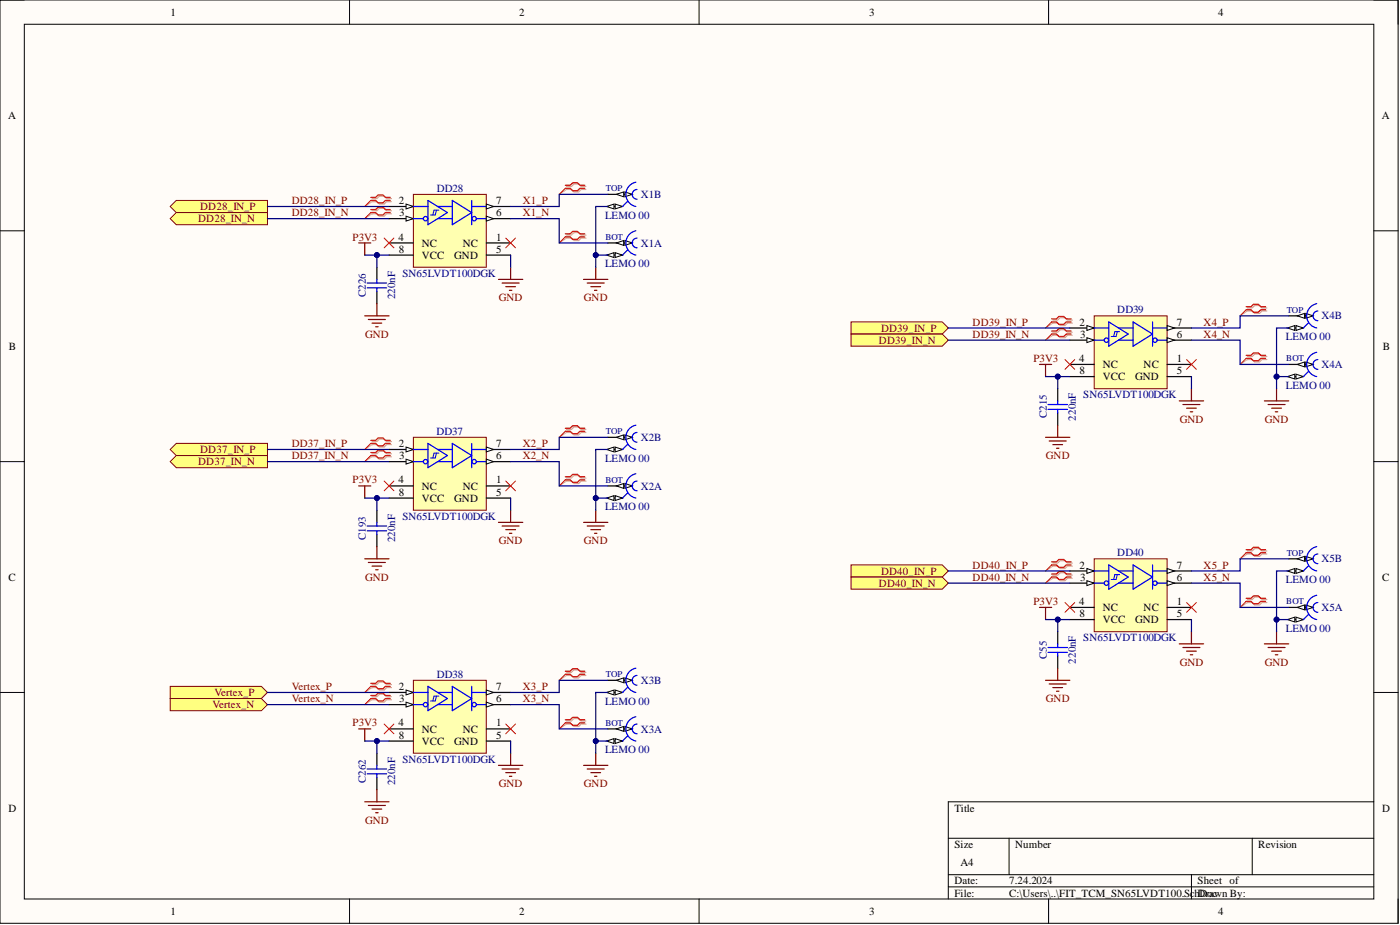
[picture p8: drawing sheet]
<svg xmlns="http://www.w3.org/2000/svg" width="292mm" height="193mm" viewBox="0 0 292 193" stroke-linecap="round" stroke-linejoin="round" font-family="sans-serif">
<defs><g id="words">
<g font-size="2.3">
<text x="35.6" y="3.3">1</text>
<text x="108.3" y="3.3">2</text>
<text x="181.4" y="3.3">3</text>
<text x="254.2" y="3.3">4</text>
<text x="1.7" y="24.8">A</text>
<text x="288.3" y="24.8">A</text>
<text x="83.2" y="42.6">2</text>
<text x="83.3" y="45.1">3</text>
<text x="103.5" y="45.1">6</text>
<text x="103.5" y="42.6">7</text>
<text x="83.1" y="50.2">4</text>
<text x="83.2" y="52.7">8</text>
<text x="88" y="51.4">NC</text>
<text x="88" y="54">VCC</text>
<text x="94.8" y="54">GND</text>
<text x="96.6" y="51.4">NC</text>
<text x="103.5" y="50.2">1</text>
<text x="103.5" y="52.7">5</text>
<text x="225.3" y="67.9">2</text>
<text x="225.3" y="70.5">3</text>
<text x="245.5" y="70.5">6</text>
<text x="245.5" y="67.9">7</text>
<text x="1.9" y="73">B</text>
<text x="225.2" y="75.5">4</text>
<text x="230.1" y="76.8">NC</text>
<text x="238.6" y="76.8">NC</text>
<text x="245.5" y="75.5">1</text>
<text x="288.5" y="73">B</text>
<text x="225.3" y="78.1">8</text>
<text x="230.1" y="79.3">VCC</text>
<text x="236.8" y="79.3">GND</text>
<text x="245.5" y="78.1">5</text>
<text x="83.2" y="93.3">2</text>
<text x="83.3" y="95.8">3</text>
<text x="103.5" y="95.8">6</text>
<text x="103.5" y="93.3">7</text>
<text x="83.1" y="100.9">4</text>
<text x="103.5" y="100.9">1</text>
<text x="83.2" y="103.4">8</text>
<text x="88" y="102.1">NC</text>
<text x="88" y="104.7">VCC</text>
<text x="94.8" y="104.7">GND</text>
<text x="96.6" y="102.1">NC</text>
<text x="103.5" y="103.4">5</text>
<text x="225.3" y="118.6">2</text>
<text x="245.5" y="118.6">7</text>
<text x="1.8" y="121.1">C</text>
<text x="225.3" y="121.1">3</text>
<text x="245.5" y="121.1">6</text>
<text x="288.4" y="121.1">C</text>
<text x="225.2" y="126.2">4</text>
<text x="225.3" y="128.7">8</text>
<text x="230.1" y="127.5">NC</text>
<text x="230.1" y="130">VCC</text>
<text x="236.8" y="130">GND</text>
<text x="238.6" y="127.5">NC</text>
<text x="245.5" y="126.2">1</text>
<text x="245.5" y="128.7">5</text>
<text x="83.2" y="144">2</text>
<text x="103.5" y="144">7</text>
<text x="83.3" y="146.5">3</text>
<text x="103.5" y="146.5">6</text>
<text x="83.1" y="151.6">4</text>
<text x="83.2" y="154.1">8</text>
<text x="88" y="152.8">NC</text>
<text x="88" y="155.4">VCC</text>
<text x="94.8" y="155.4">GND</text>
<text x="96.6" y="152.8">NC</text>
<text x="103.5" y="151.6">1</text>
<text x="103.5" y="154.1">5</text>
<text x="1.8" y="169.3">D</text>
<text x="199.1" y="169.3">Title</text>
<text x="288.4" y="169.3">D</text>
<text x="199.1" y="176.9">Size</text>
<text x="211.8" y="176.9">Number</text>
<text x="262.5" y="176.9">Revision</text>
<text x="199.1" y="184.5">Date:</text>
<text x="200.4" y="180.7">A4</text>
<text x="210.5" y="184.5">7.24.2024</text>
<text x="249.9" y="184.5">Sheet of</text>
<text x="35.6" y="190.8">1</text>
<text x="108.3" y="190.8">2</text>
<text x="181.4" y="190.8">3</text>
<text x="199.1" y="187">File:</text>
<text x="210.5" y="187">C:\Users\..\FIT_TCM_SN65LVDT100.SchDrawn By:</text>
<text x="250.3" y="187">Doc</text>
<text x="254.2" y="190.8">4</text>
</g>
<g font-size="2.3" fill="#000080">
<text x="91.1" y="40">DD28</text>
<text x="133.7" y="41.3">X1B</text>
<text x="126.2" y="45.6">LEMO 00</text>
<text x="133.7" y="51.4">X1A</text>
<text x="84" y="57.8">SN65LVDT100DGK</text>
<text x="126.2" y="55.8">LEMO 00</text>
<text x="76.4" y="62" transform="rotate(-90 76.4 62)">C226</text>
<text x="82.4" y="62.4" transform="rotate(-90 82.4 62.4)">220nF</text>
<text x="233.1" y="65.4">DD39</text>
<text x="268.3" y="71">LEMO 00</text>
<text x="275.7" y="66.6">X4B</text>
<text x="275.7" y="76.8">X4A</text>
<text x="226" y="83.1">SN65LVDT100DGK</text>
<text x="268.3" y="81.1">LEMO 00</text>
<text x="218.4" y="87.3" transform="rotate(-90 218.4 87.3)">C215</text>
<text x="224.5" y="87.8" transform="rotate(-90 224.5 87.8)">220nF</text>
<text x="91.1" y="90.7">DD37</text>
<text x="133.7" y="92">X2B</text>
<text x="126.2" y="96.3">LEMO 00</text>
<text x="126.2" y="106.4">LEMO 00</text>
<text x="133.7" y="102.1">X2A</text>
<text x="76.4" y="112.6" transform="rotate(-90 76.4 112.6)">C193</text>
<text x="82.4" y="113.1" transform="rotate(-90 82.4 113.1)">220nF</text>
<text x="84" y="108.5">SN65LVDT100DGK</text>
<text x="233.1" y="116.1">DD40</text>
<text x="275.7" y="117.3">X5B</text>
<text x="268.3" y="121.6">LEMO 00</text>
<text x="268.3" y="131.8">LEMO 00</text>
<text x="275.7" y="127.5">X5A</text>
<text x="218.4" y="137.4" transform="rotate(-90 218.4 137.4)">C55</text>
<text x="226" y="133.8">SN65LVDT100DGK</text>
<text x="91.1" y="141.4">DD38</text>
<text x="133.7" y="142.7">X3B</text>
<text x="224.5" y="138.5" transform="rotate(-90 224.5 138.5)">220nF</text>
<text x="126.2" y="147">LEMO 00</text>
<text x="133.7" y="152.8">X3A</text>
<text x="84" y="159.2">SN65LVDT100DGK</text>
<text x="126.2" y="157.1">LEMO 00</text>
<text x="76.4" y="163.4" transform="rotate(-90 76.4 163.4)">C262</text>
<text x="82.4" y="163.8" transform="rotate(-90 82.4 163.8)">220nF</text>
</g>
<g font-size="2.3" fill="#800000">
<text x="41.3" y="46.4">DD28_IN_N</text>
<text x="41.8" y="43.8">DD28_IN_P</text>
<text x="60.9" y="42.6">DD28_IN_P</text>
<text x="60.9" y="45.1">DD28_IN_N</text>
<text x="109.1" y="42.6">X1_P</text>
<text x="109.1" y="45.1">X1_N</text>
<text x="73.6" y="50.2">P3V3</text>
<text x="104.1" y="62.8">GND</text>
<text x="121.8" y="62.8">GND</text>
<text x="76.2" y="70.5">GND</text>
<text x="183.4" y="71.7">DD39_IN_N</text>
<text x="183.8" y="69.2">DD39_IN_P</text>
<text x="202.9" y="67.9">DD39_IN_P</text>
<text x="202.9" y="70.5">DD39_IN_N</text>
<text x="251.1" y="67.9">X4_P</text>
<text x="251.1" y="70.5">X4_N</text>
<text x="215.6" y="75.5">P3V3</text>
<text x="246.1" y="88.2">GND</text>
<text x="263.9" y="88.2">GND</text>
<text x="41.8" y="94.5">DD37_IN_P</text>
<text x="60.9" y="93.3">DD37_IN_P</text>
<text x="60.9" y="95.8">DD37_IN_N</text>
<text x="109.1" y="93.3">X2_P</text>
<text x="109.1" y="95.8">X2_N</text>
<text x="218.2" y="95.8">GND</text>
<text x="41.3" y="97.1">DD37_IN_N</text>
<text x="73.6" y="100.9">P3V3</text>
<text x="104.1" y="113.5">GND</text>
<text x="121.8" y="113.5">GND</text>
<text x="183.8" y="119.9">DD40_IN_P</text>
<text x="202.9" y="118.6">DD40_IN_P</text>
<text x="251.1" y="118.6">X5_P</text>
<text x="76.2" y="121.1">GND</text>
<text x="183.4" y="122.4">DD40_IN_N</text>
<text x="202.9" y="121.1">DD40_IN_N</text>
<text x="251.1" y="121.1">X5_N</text>
<text x="215.6" y="126.2">P3V3</text>
<text x="60.9" y="144">Vertex_P</text>
<text x="109.1" y="144">X3_P</text>
<text x="246.1" y="138.9">GND</text>
<text x="263.9" y="138.9">GND</text>
<text x="44.3" y="147.8">Vertex_N</text>
<text x="44.7" y="145.2">Vertex_P</text>
<text x="60.9" y="146.5">Vertex_N</text>
<text x="109.1" y="146.5">X3_N</text>
<text x="218.2" y="146.5">GND</text>
<text x="73.6" y="151.6">P3V3</text>
<text x="104.1" y="164.2">GND</text>
<text x="121.8" y="164.2">GND</text>
<text x="76.2" y="171.8">GND</text>
</g>
<g font-size="1.9" fill="#000080">
<text x="126.4" y="39.9">TOP</text>
<text x="126.3" y="50">BOT</text>
<text x="268.5" y="65.2">TOP</text>
<text x="268.4" y="75.4">BOT</text>
<text x="126.4" y="90.6">TOP</text>
<text x="126.3" y="100.7">BOT</text>
<text x="268.5" y="115.9">TOP</text>
<text x="268.4" y="126">BOT</text>
<text x="126.4" y="141.2">TOP</text>
<text x="126.3" y="151.4">BOT</text>
</g>
</g></defs>
<path d="M0 0h291.7v192.6h-291.7z" fill-rule="evenodd" fill="#fffcf8"/>
<path d="M0 0h291.7v192.6h-291.7z" fill="none" stroke="#000" stroke-width=".21"/>
<path d="M5.1 5.1h281.5v182.4h-281.5z" fill-rule="evenodd" fill="#fffcf8"/>
<g fill="none" stroke="#000" stroke-width=".21">
<path d="M0 0h5.1M72.9 0v5.1M145.9 0v5.1M218.8 0v5.1M286.6 0h5.1v5.1M5.1 5.1h281.5v182.4h-281.5zM0 48.1h5.1M286.6 48.1h5.1M0 96.3h5.1M286.6 96.3h5.1M0 144.5h5.1M286.6 144.5h5.1"/>
<path d="M197.9 174.9h88.7M210.5 174.9v7.6M261.3 174.9v7.6M286.6 167.3h-88.7v20.2M72.9 187.5v5.1M145.9 187.5v5.1M197.9 182.5h88.7M197.9 185h88.7M218.8 187.5v5.1M248.6 182.5v5M291.7 187.5v5.1"/>
</g>
<path d="M78.6 55.8v2.5M126.8 50.7h5.1M78.6 60.8v2.6M220.7 81.1v2.5M220.7 86.2v2.5M78.6 106.4v2.6M78.6 111.5v2.5M220.7 131.8v2.5M220.7 136.9v2.5M78.6 157.1v2.6M78.6 162.2v2.5" fill="none" stroke="#000" stroke-width=".25"/>
<g fill="none" stroke="#00f" stroke-width=".25">
<path d="M76.6 59h4.1M78.6 58.3v.7M76.6 60.1h4.1M78.6 60.1v.7M218.7 84.4h4M218.7 85.4h4M220.7 83.6v.8M220.7 85.4v.8M76.6 109.7h4.1M76.6 110.7h4.1M78.6 109v.7M78.6 110.7v.8"/>
<path d="M218.7 135.1h4M218.7 136.1h4M220.7 134.3v.8M220.7 136.1v.8M78.6 159.7v.7M76.6 160.4h4.1M76.6 161.4h4.1M78.6 161.4v.8"/>
</g>
<path d="M130.4 50.2l1.5 .5-1.5 .5z" fill="#f8fcff"/>
<path d="M130.4 50.2l1.5 .5-1.5 .5z" fill="none" stroke="#000" stroke-width=".21"/>
<path d="M128.6 50.7l1.5-.5v1z" fill="#f8fcff"/>
<path d="M128.6 50.7l1.5-.5v1z" fill="none" stroke="#000" stroke-width=".21"/>
<path d="M126.8 53.2h3.1" fill="none" stroke="#000" stroke-width=".25"/>
<path d="M128.4 52.7l1.5 .5-1.5 .5z" fill="#f8fcff"/>
<path d="M128.4 52.7l1.5 .5-1.5 .5z" fill="none" stroke="#000" stroke-width=".21"/>
<path d="M126.6 53.2l1.5-.5v1z" fill="#f8fcff"/>
<path d="M126.6 53.2l1.5-.5v1z" fill="none" stroke="#000" stroke-width=".21"/>
<path d="M130.9 52.2l-1 1M132.7 48.1a2.58 2.58 0 0 0-2.1 2.6 2.58 2.58 0 0 0 2.1 2.5M132.9 49.7a1.01 1.01 0 0 0-1 1 1.01 1.01 0 0 0 1 1" fill="none" stroke="#00f" stroke-width=".25"/>
<path d="M126.8 101.4h5.1" fill="none" stroke="#000" stroke-width=".25"/>
<path d="M130.4 100.9l1.5 .5-1.5 .5z" fill="#f8fcff"/>
<path d="M130.4 100.9l1.5 .5-1.5 .5z" fill="none" stroke="#000" stroke-width=".21"/>
<path d="M128.6 101.4l1.5-.5v1z" fill="#f8fcff"/>
<path d="M128.6 101.4l1.5-.5v1z" fill="none" stroke="#000" stroke-width=".21"/>
<path d="M126.8 103.9h3.1" fill="none" stroke="#000" stroke-width=".25"/>
<path d="M128.4 103.4l1.5 .5-1.5 .5z" fill="#f8fcff"/>
<path d="M128.4 103.4l1.5 .5-1.5 .5z" fill="none" stroke="#000" stroke-width=".21"/>
<path d="M126.6 103.9l1.5-.5v1z" fill="#f8fcff"/>
<path d="M126.6 103.9l1.5-.5v1z" fill="none" stroke="#000" stroke-width=".21"/>
<path d="M132.7 98.8a2.58 2.58 0 0 0-2.1 2.6 2.58 2.58 0 0 0 2.1 2.5M130.9 102.8l-1 1.1M132.9 100.4a1.01 1.01 0 0 0-1 1 1.01 1.01 0 0 0 1 1" fill="none" stroke="#00f" stroke-width=".25"/>
<path d="M126.8 152.1h5.1" fill="none" stroke="#000" stroke-width=".25"/>
<path d="M130.4 151.6l1.5 .5-1.5 .5z" fill="#f8fcff"/>
<path d="M130.4 151.6l1.5 .5-1.5 .5z" fill="none" stroke="#000" stroke-width=".21"/>
<path d="M128.6 152.1l1.5-.5v1z" fill="#f8fcff"/>
<path d="M128.6 152.1l1.5-.5v1z" fill="none" stroke="#000" stroke-width=".21"/>
<path d="M126.8 154.6h3.1" fill="none" stroke="#000" stroke-width=".25"/>
<path d="M128.4 154.1l1.5 .5-1.5 .5z" fill="#f8fcff"/>
<path d="M128.4 154.1l1.5 .5-1.5 .5z" fill="none" stroke="#000" stroke-width=".21"/>
<path d="M126.6 154.6l1.5-.5v1z" fill="#f8fcff"/>
<path d="M126.6 154.6l1.5-.5v1z" fill="none" stroke="#000" stroke-width=".21"/>
<path d="M130.9 153.5l-1 1.1M132.7 149.5a2.58 2.58 0 0 0-2.1 2.6 2.58 2.58 0 0 0 2.1 2.5M132.9 151a1.01 1.01 0 0 0-1 1.1 1.01 1.01 0 0 0 1 1" fill="none" stroke="#00f" stroke-width=".25"/>
<path d="M268.9 76h5.1" fill="none" stroke="#000" stroke-width=".25"/>
<path d="M272.4 75.5l1.6 .5-1.6 .5z" fill="#f8fcff"/>
<path d="M272.4 75.5l1.6 .5-1.6 .5z" fill="none" stroke="#000" stroke-width=".21"/>
<path d="M270.7 76l1.5-.5v1z" fill="#f8fcff"/>
<path d="M270.7 76l1.5-.5v1z" fill="none" stroke="#000" stroke-width=".21"/>
<path d="M268.9 78.6h3" fill="none" stroke="#000" stroke-width=".25"/>
<path d="M270.4 78.1l1.5 .5-1.5 .5z" fill="#f8fcff"/>
<path d="M270.4 78.1l1.5 .5-1.5 .5z" fill="none" stroke="#000" stroke-width=".21"/>
<path d="M268.6 78.6l1.5-.5v1z" fill="#f8fcff"/>
<path d="M268.6 78.6l1.5-.5v1z" fill="none" stroke="#000" stroke-width=".21"/>
<path d="M273 77.5l-1.1 1.1M274.7 73.5a2.58 2.58 0 0 0-2.1 2.5 2.58 2.58 0 0 0 2.1 2.6M275 75a1.01 1.01 0 0 0-1 1 1.01 1.01 0 0 0 1 1" fill="none" stroke="#00f" stroke-width=".25"/>
<path d="M268.9 126.7h5.1" fill="none" stroke="#000" stroke-width=".25"/>
<path d="M272.4 126.2l1.6 .5-1.6 .5z" fill="#f8fcff"/>
<path d="M272.4 126.2l1.6 .5-1.6 .5z" fill="none" stroke="#000" stroke-width=".21"/>
<path d="M270.7 126.7l1.5-.5v1z" fill="#f8fcff"/>
<path d="M270.7 126.7l1.5-.5v1z" fill="none" stroke="#000" stroke-width=".21"/>
<path d="M268.9 129.3h3" fill="none" stroke="#000" stroke-width=".25"/>
<path d="M270.4 128.7l1.5 .6-1.5 .5z" fill="#f8fcff"/>
<path d="M270.4 128.7l1.5 .6-1.5 .5z" fill="none" stroke="#000" stroke-width=".21"/>
<path d="M268.6 129.3l1.5-.6v1.1z" fill="#f8fcff"/>
<path d="M268.6 129.3l1.5-.6v1.1z" fill="none" stroke="#000" stroke-width=".21"/>
<path d="M273 128.2l-1.1 1.1M274.7 124.2a2.58 2.58 0 0 0-2.1 2.5 2.58 2.58 0 0 0 2.1 2.6M275 125.7a1.01 1.01 0 0 0-1 1 1.01 1.01 0 0 0 1 1" fill="none" stroke="#00f" stroke-width=".25"/>
<path d="M126.8 40.5h5.1" fill="none" stroke="#000" stroke-width=".25"/>
<path d="M130.4 40l1.5 .5-1.5 .6z" fill="#f8fcff"/>
<path d="M130.4 40l1.5 .5-1.5 .6z" fill="none" stroke="#000" stroke-width=".21"/>
<path d="M128.6 40.5l1.5-.5v1.1z" fill="#f8fcff"/>
<path d="M128.6 40.5l1.5-.5v1.1z" fill="none" stroke="#000" stroke-width=".21"/>
<path d="M126.8 43.1h3.1" fill="none" stroke="#000" stroke-width=".25"/>
<path d="M128.4 42.6l1.5 .5-1.5 .5z" fill="#f8fcff"/>
<path d="M128.4 42.6l1.5 .5-1.5 .5z" fill="none" stroke="#000" stroke-width=".21"/>
<path d="M126.6 43.1l1.5-.5v1z" fill="#f8fcff"/>
<path d="M126.6 43.1l1.5-.5v1z" fill="none" stroke="#000" stroke-width=".21"/>
<path d="M132.7 38a2.58 2.58 0 0 0-2.1 2.5 2.58 2.58 0 0 0 2.1 2.6M132.9 39.5a1.01 1.01 0 0 0-1 1 1.01 1.01 0 0 0 1 1.1M130.9 42l-1 1.1" fill="none" stroke="#00f" stroke-width=".25"/>
<path d="M126.8 91.2h5.1" fill="none" stroke="#000" stroke-width=".25"/>
<path d="M130.4 90.7l1.5 .5-1.5 .5z" fill="#f8fcff"/>
<path d="M130.4 90.7l1.5 .5-1.5 .5z" fill="none" stroke="#000" stroke-width=".21"/>
<path d="M128.6 91.2l1.5-.5v1z" fill="#f8fcff"/>
<path d="M128.6 91.2l1.5-.5v1z" fill="none" stroke="#000" stroke-width=".21"/>
<path d="M126.8 93.8h3.1" fill="none" stroke="#000" stroke-width=".25"/>
<path d="M128.4 93.3l1.5 .5-1.5 .5z" fill="#f8fcff"/>
<path d="M128.4 93.3l1.5 .5-1.5 .5z" fill="none" stroke="#000" stroke-width=".21"/>
<path d="M126.6 93.8l1.5-.5v1z" fill="#f8fcff"/>
<path d="M126.6 93.8l1.5-.5v1z" fill="none" stroke="#000" stroke-width=".21"/>
<path d="M130.9 92.7l-1 1.1M132.7 88.7a2.58 2.58 0 0 0-2.1 2.5 2.58 2.58 0 0 0 2.1 2.6M132.9 90.2a1.01 1.01 0 0 0-1 1 1.01 1.01 0 0 0 1 1" fill="none" stroke="#00f" stroke-width=".25"/>
<path d="M126.8 141.9h5.1" fill="none" stroke="#000" stroke-width=".25"/>
<path d="M130.4 141.4l1.5 .5-1.5 .5z" fill="#f8fcff"/>
<path d="M130.4 141.4l1.5 .5-1.5 .5z" fill="none" stroke="#000" stroke-width=".21"/>
<path d="M128.6 141.9l1.5-.5v1z" fill="#f8fcff"/>
<path d="M128.6 141.9l1.5-.5v1z" fill="none" stroke="#000" stroke-width=".21"/>
<path d="M126.8 144.5h3.1" fill="none" stroke="#000" stroke-width=".25"/>
<path d="M128.4 144l1.5 .5-1.5 .5z" fill="#f8fcff"/>
<path d="M128.4 144l1.5 .5-1.5 .5z" fill="none" stroke="#000" stroke-width=".21"/>
<path d="M126.6 144.5l1.5-.5v1z" fill="#f8fcff"/>
<path d="M126.6 144.5l1.5-.5v1z" fill="none" stroke="#000" stroke-width=".21"/>
<path d="M132.7 139.4a2.58 2.58 0 0 0-2.1 2.5 2.58 2.58 0 0 0 2.1 2.6M130.9 143.4l-1 1.1M132.9 140.9a1.01 1.01 0 0 0-1 1 1.01 1.01 0 0 0 1 1" fill="none" stroke="#00f" stroke-width=".25"/>
<path d="M268.9 65.9h5.1" fill="none" stroke="#000" stroke-width=".25"/>
<path d="M272.4 65.4l1.6 .5-1.6 .5z" fill="#f8fcff"/>
<path d="M272.4 65.4l1.6 .5-1.6 .5z" fill="none" stroke="#000" stroke-width=".21"/>
<path d="M270.7 65.9l1.5-.5v1z" fill="#f8fcff"/>
<path d="M270.7 65.9l1.5-.5v1z" fill="none" stroke="#000" stroke-width=".21"/>
<path d="M268.9 68.4h3" fill="none" stroke="#000" stroke-width=".25"/>
<path d="M270.4 67.9l1.5 .5-1.5 .5z" fill="#f8fcff"/>
<path d="M270.4 67.9l1.5 .5-1.5 .5z" fill="none" stroke="#000" stroke-width=".21"/>
<path d="M268.6 68.4l1.5-.5v1z" fill="#f8fcff"/>
<path d="M268.6 68.4l1.5-.5v1z" fill="none" stroke="#000" stroke-width=".21"/>
<path d="M273 67.4l-1.1 1M274.7 63.4a2.58 2.58 0 0 0-2.1 2.5 2.58 2.58 0 0 0 2.1 2.5M275 64.9a1.01 1.01 0 0 0-1 1 1.01 1.01 0 0 0 1 1" fill="none" stroke="#00f" stroke-width=".25"/>
<path d="M268.9 116.6h5.1" fill="none" stroke="#000" stroke-width=".25"/>
<path d="M272.4 116.1l1.6 .5-1.6 .5z" fill="#f8fcff"/>
<path d="M272.4 116.1l1.6 .5-1.6 .5z" fill="none" stroke="#000" stroke-width=".21"/>
<path d="M270.7 116.6l1.5-.5v1z" fill="#f8fcff"/>
<path d="M270.7 116.6l1.5-.5v1z" fill="none" stroke="#000" stroke-width=".21"/>
<path d="M268.9 119.1h3" fill="none" stroke="#000" stroke-width=".25"/>
<path d="M270.4 118.6l1.5 .5-1.5 .5z" fill="#f8fcff"/>
<path d="M270.4 118.6l1.5 .5-1.5 .5z" fill="none" stroke="#000" stroke-width=".21"/>
<path d="M268.6 119.1l1.5-.5v1z" fill="#f8fcff"/>
<path d="M268.6 119.1l1.5-.5v1z" fill="none" stroke="#000" stroke-width=".21"/>
<path d="M273 118.1l-1.1 1M274.7 114a2.58 2.58 0 0 0-2.1 2.6 2.58 2.58 0 0 0 2.1 2.5M275 115.6a1.01 1.01 0 0 0-1 1 1.01 1.01 0 0 0 1 1" fill="none" stroke="#00f" stroke-width=".25"/>
<path d="M86.2 40.5h15.3v15.3h-15.3z" fill-rule="evenodd" fill="#ffffb0"/>
<path d="M86.2 40.5h15.3v15.3h-15.3z" fill="none" stroke="#800000" stroke-width=".21"/>
<g fill="none" stroke="#00f" stroke-width=".25">
<path d="M91.3 43.1h3.1M94.4 41.8l4 2.5-4 2.6zM98.4 43.1h3.1M98.4 41.8v5.1M99.4 45.6h2.1"/>
<circle cx="98.9" cy="45.6" r=".46"/>
</g>
<path d="M81.2 43.1h5M101.5 50.7h5" fill="none" stroke="#000" stroke-width=".25"/>
<path d="M84.7 42.6l1.5 .5-1.5 .5z" fill="#f8fcff"/>
<path d="M84.7 42.6l1.5 .5-1.5 .5z" fill="none" stroke="#000" stroke-width=".21"/>
<path d="M81.2 45.6h5" fill="none" stroke="#000" stroke-width=".25"/>
<path d="M84.7 45.1l1.5 .5-1.5 .5z" fill="#f8fcff"/>
<path d="M84.7 45.1l1.5 .5-1.5 .5z" fill="none" stroke="#000" stroke-width=".21"/>
<path d="M81.2 50.7h5M101.5 53.2h5M101.5 45.6h5" fill="none" stroke="#000" stroke-width=".25"/>
<path d="M101.5 45.1l1.5 .5-1.5 .5z" fill="#f8fcff"/>
<path d="M101.5 45.1l1.5 .5-1.5 .5z" fill="none" stroke="#000" stroke-width=".21"/>
<path d="M101.5 43.1h5" fill="none" stroke="#000" stroke-width=".25"/>
<path d="M101.5 42.6l1.5 .5-1.5 .5z" fill="#f8fcff"/>
<path d="M101.5 42.6l1.5 .5-1.5 .5z" fill="none" stroke="#000" stroke-width=".21"/>
<path d="M81.2 53.2h5" fill="none" stroke="#000" stroke-width=".25"/>
<g fill="none" stroke="#00f" stroke-width=".25">
<path d="M86.2 43.1h3.1M86.2 45.6h2.1M89.3 41.8l4 2.5-4 2.6zM91.3 45.6h3.1"/>
<circle cx="88.8" cy="45.6" r=".46"/>
</g>
<path d="M91.1 43.8l-.3 1.1h-1M91.6 43.8h-1l-.3 1.1" fill="none" stroke="#00f" stroke-width=".21"/>
<path d="M86.2 91.2h15.3v15.2h-15.3z" fill-rule="evenodd" fill="#ffffb0"/>
<path d="M86.2 91.2h15.3v15.2h-15.3z" fill="none" stroke="#800000" stroke-width=".21"/>
<g fill="none" stroke="#00f" stroke-width=".25">
<path d="M91.3 93.8h3.1M94.4 92.5l4 2.5-4 2.6zM98.4 93.8h3.1M98.4 92.5v5.1M99.4 96.3h2.1"/>
<circle cx="98.9" cy="96.3" r=".46"/>
</g>
<path d="M81.2 93.8h5M101.5 101.4h5" fill="none" stroke="#000" stroke-width=".25"/>
<path d="M84.7 93.3l1.5 .5-1.5 .5z" fill="#f8fcff"/>
<path d="M84.7 93.3l1.5 .5-1.5 .5z" fill="none" stroke="#000" stroke-width=".21"/>
<path d="M81.2 96.3h5" fill="none" stroke="#000" stroke-width=".25"/>
<path d="M84.7 95.8l1.5 .5-1.5 .5z" fill="#f8fcff"/>
<path d="M84.7 95.8l1.5 .5-1.5 .5z" fill="none" stroke="#000" stroke-width=".21"/>
<path d="M101.5 96.3h5M81.2 101.4h5M101.5 103.9h5" fill="none" stroke="#000" stroke-width=".25"/>
<path d="M101.5 95.8l1.5 .5-1.5 .5z" fill="#f8fcff"/>
<path d="M101.5 95.8l1.5 .5-1.5 .5z" fill="none" stroke="#000" stroke-width=".21"/>
<path d="M101.5 93.8h5" fill="none" stroke="#000" stroke-width=".25"/>
<path d="M101.5 93.3l1.5 .5-1.5 .5z" fill="#f8fcff"/>
<path d="M101.5 93.3l1.5 .5-1.5 .5z" fill="none" stroke="#000" stroke-width=".21"/>
<path d="M81.2 103.9h5" fill="none" stroke="#000" stroke-width=".25"/>
<g fill="none" stroke="#00f" stroke-width=".25">
<path d="M86.2 93.8h3.1M86.2 96.3h2.1M89.3 92.5l4 2.5-4 2.6zM91.3 96.3h3.1"/>
<circle cx="88.8" cy="96.3" r=".46"/>
</g>
<path d="M91.1 94.5l-.3 1h-1M91.6 94.5h-1l-.3 1" fill="none" stroke="#00f" stroke-width=".21"/>
<path d="M86.2 141.9h15.3v15.2h-15.3z" fill-rule="evenodd" fill="#ffffb0"/>
<path d="M86.2 141.9h15.3v15.2h-15.3z" fill="none" stroke="#800000" stroke-width=".21"/>
<g fill="none" stroke="#00f" stroke-width=".25">
<path d="M91.3 144.5h3.1M94.4 143.2l4 2.5-4 2.6zM98.4 144.5h3.1M98.4 143.2v5.1M99.4 147h2.1"/>
<circle cx="98.9" cy="147" r=".46"/>
</g>
<path d="M81.2 144.5h5M101.5 152.1h5" fill="none" stroke="#000" stroke-width=".25"/>
<path d="M84.7 144l1.5 .5-1.5 .5z" fill="#f8fcff"/>
<path d="M84.7 144l1.5 .5-1.5 .5z" fill="none" stroke="#000" stroke-width=".21"/>
<path d="M81.2 147h5" fill="none" stroke="#000" stroke-width=".25"/>
<path d="M84.7 146.5l1.5 .5-1.5 .5z" fill="#f8fcff"/>
<path d="M84.7 146.5l1.5 .5-1.5 .5z" fill="none" stroke="#000" stroke-width=".21"/>
<path d="M81.2 152.1h5M101.5 154.6h5M101.5 147h5" fill="none" stroke="#000" stroke-width=".25"/>
<path d="M101.5 146.5l1.5 .5-1.5 .5z" fill="#f8fcff"/>
<path d="M101.5 146.5l1.5 .5-1.5 .5z" fill="none" stroke="#000" stroke-width=".21"/>
<path d="M101.5 144.5h5" fill="none" stroke="#000" stroke-width=".25"/>
<path d="M101.5 144l1.5 .5-1.5 .5z" fill="#f8fcff"/>
<path d="M101.5 144l1.5 .5-1.5 .5z" fill="none" stroke="#000" stroke-width=".21"/>
<path d="M81.2 154.6h5" fill="none" stroke="#000" stroke-width=".25"/>
<g fill="none" stroke="#00f" stroke-width=".25">
<path d="M86.2 144.5h3.1M86.2 147h2.1M89.3 143.2l4 2.5-4 2.6zM91.3 147h3.1"/>
<circle cx="88.8" cy="147" r=".46"/>
</g>
<path d="M91.1 145.2l-.3 1h-1M91.6 145.2h-1l-.3 1" fill="none" stroke="#00f" stroke-width=".21"/>
<path d="M228.3 65.9h15.2v15.2h-15.2z" fill-rule="evenodd" fill="#ffffb0"/>
<path d="M228.3 65.9h15.2v15.2h-15.2z" fill="none" stroke="#800000" stroke-width=".21"/>
<g fill="none" stroke="#00f" stroke-width=".25">
<path d="M233.4 68.4h3M236.4 67.2l4.1 2.5-4.1 2.5zM240.5 68.4h3M240.5 67.2v5M241.5 71h2"/>
<circle cx="241" cy="71" r=".46"/>
</g>
<path d="M223.2 68.4h5.1M243.5 76h5.1" fill="none" stroke="#000" stroke-width=".25"/>
<path d="M226.8 67.9l1.5 .5-1.5 .5z" fill="#f8fcff"/>
<path d="M226.8 67.9l1.5 .5-1.5 .5z" fill="none" stroke="#000" stroke-width=".21"/>
<path d="M223.2 71h5.1" fill="none" stroke="#000" stroke-width=".25"/>
<path d="M226.8 70.5l1.5 .5-1.5 .5z" fill="#f8fcff"/>
<path d="M226.8 70.5l1.5 .5-1.5 .5z" fill="none" stroke="#000" stroke-width=".21"/>
<path d="M223.2 76h5.1M243.5 78.6h5.1M243.5 71h5.1" fill="none" stroke="#000" stroke-width=".25"/>
<path d="M243.5 70.5l1.5 .5-1.5 .5z" fill="#f8fcff"/>
<path d="M243.5 70.5l1.5 .5-1.5 .5z" fill="none" stroke="#000" stroke-width=".21"/>
<path d="M243.5 68.4h5.1" fill="none" stroke="#000" stroke-width=".25"/>
<path d="M243.5 67.9l1.5 .5-1.5 .5z" fill="#f8fcff"/>
<path d="M243.5 67.9l1.5 .5-1.5 .5z" fill="none" stroke="#000" stroke-width=".21"/>
<path d="M223.2 78.6h5.1" fill="none" stroke="#000" stroke-width=".25"/>
<g fill="none" stroke="#00f" stroke-width=".25">
<path d="M228.3 68.4h3M228.3 71h2M231.3 67.2l4.1 2.5-4.1 2.5zM233.4 71h3"/>
<circle cx="230.8" cy="71" r=".46"/>
</g>
<path d="M233.1 69.2l-.2 1h-1.1M233.6 69.2h-1l-.2 1" fill="none" stroke="#00f" stroke-width=".21"/>
<path d="M228.3 116.6h15.2v15.2h-15.2z" fill-rule="evenodd" fill="#ffffb0"/>
<path d="M228.3 116.6h15.2v15.2h-15.2z" fill="none" stroke="#800000" stroke-width=".21"/>
<g fill="none" stroke="#00f" stroke-width=".25">
<path d="M233.4 119.1h3M236.4 117.8l4.1 2.6-4.1 2.5zM240.5 119.1h3M240.5 117.8v5.1M241.5 121.6h2"/>
<circle cx="241" cy="121.7" r=".46"/>
</g>
<path d="M223.2 119.1h5.1M243.5 126.7h5.1" fill="none" stroke="#000" stroke-width=".25"/>
<path d="M226.8 118.6l1.5 .5-1.5 .5z" fill="#f8fcff"/>
<path d="M226.8 118.6l1.5 .5-1.5 .5z" fill="none" stroke="#000" stroke-width=".21"/>
<path d="M223.2 121.6h5.1" fill="none" stroke="#000" stroke-width=".25"/>
<path d="M226.8 121.1l1.5 .5-1.5 .6z" fill="#f8fcff"/>
<path d="M226.8 121.1l1.5 .5-1.5 .6z" fill="none" stroke="#000" stroke-width=".21"/>
<path d="M223.2 126.7h5.1M243.5 129.3h5.1M243.5 121.6h5.1" fill="none" stroke="#000" stroke-width=".25"/>
<path d="M243.5 121.1l1.5 .5-1.5 .6z" fill="#f8fcff"/>
<path d="M243.5 121.1l1.5 .5-1.5 .6z" fill="none" stroke="#000" stroke-width=".21"/>
<path d="M243.5 119.1h5.1" fill="none" stroke="#000" stroke-width=".25"/>
<path d="M243.5 118.6l1.5 .5-1.5 .5z" fill="#f8fcff"/>
<path d="M243.5 118.6l1.5 .5-1.5 .5z" fill="none" stroke="#000" stroke-width=".21"/>
<path d="M223.2 129.3h5.1" fill="none" stroke="#000" stroke-width=".25"/>
<g fill="none" stroke="#00f" stroke-width=".25">
<path d="M228.3 119.1h3M231.3 117.8l4.1 2.6-4.1 2.5zM228.3 121.6h2M233.4 121.6h3"/>
<circle cx="230.8" cy="121.7" r=".46"/>
</g>
<path d="M233.1 119.9l-.2 1h-1.1M233.6 119.9h-1l-.2 1" fill="none" stroke="#00f" stroke-width=".21"/>
<g fill="none" stroke="#800000" stroke-width=".25">
<path d="M74.8 50.7h2.6M76.1 50.7v2.5M104 58.3h5.1M104.8 59h3.5M105.5 59.8h2.1M106.5 55.8v2.5M121.8 58.3h5M122.5 59h3.6M123.3 59.8h2M124.3 55.8v2.5M76.1 65.9h5.1M76.9 66.6h3.5"/>
<path d="M77.6 67.4h2M78.4 68.2h.5M78.6 63.4v2.5M106.3 60.6h.5M124 60.6h.5M216.9 76h2.5M218.1 76v2.6M218.1 91.2h5.1M218.9 92h3.6M219.7 92.8h2M220.4 93.5h.5M220.7 88.7v2.5"/>
<path d="M246.1 83.6h5M246.8 84.4h3.6M247.6 85.2h2M248.3 85.9h.5M248.6 81.1v2.5M263.8 83.6h5.1M264.6 84.4h3.5M265.3 85.2h2.1M266.1 85.9h.5M266.3 81.1v2.5M74.8 101.4h2.6M76.1 101.4v2.5"/>
<path d="M76.1 116.6h5.1M76.9 117.3h3.5M77.6 118.1h2M78.4 118.9h.5M78.6 114v2.6M104 109h5.1M104.8 109.7h3.5M105.5 110.5h2.1M106.3 111.3h.5M106.5 106.4v2.6M121.8 109h5M122.5 109.7h3.6"/>
<path d="M123.3 110.5h2M124 111.3h.5M124.3 106.4v2.6M216.9 126.7h2.5M218.1 126.7v2.6M220.7 139.4v2.5M246.1 134.3h5M246.8 135.1h3.6M247.6 135.8h2M248.3 136.6h.5M248.6 131.8v2.5M263.8 134.3h5.1"/>
<path d="M264.6 135.1h3.5M265.3 135.8h2.1M266.1 136.6h.5M266.3 131.8v2.5M74.8 152.1h2.6M76.1 152.1v2.5M104 159.7h5.1M106.5 157.1v2.6M121.8 159.7h5M124.3 157.1v2.6M218.1 141.9h5.1M218.9 142.7h3.6"/>
<path d="M219.7 143.4h2M220.4 144.2h.5M76.1 167.3h5.1M76.9 168h3.5M77.6 168.8h2M78.4 169.6h.5M78.6 164.7v2.6M104.8 160.4h3.5M105.5 161.2h2.1M106.3 161.9h.5M122.5 160.4h3.6M123.3 161.2h2"/>
<path d="M124 161.9h.5"/>
</g>
<g fill="none" stroke="#f00" stroke-width=".21">
<path d="M118 39.3l-1.3 1.2M77.4 41.8l-1.3 1.3M77.4 44.3l-1.3 1.3M80.2 49.7l2 2M82.2 49.7l-2 2M105.5 49.7l2.1 2M107.6 49.7l-2.1 2M118 49.4l-1.3 1.3M219.4 67.2l-1.3 1.2M219.4 69.7l-1.3 1.3M222.2 75l2 2M224.2 75l-2 2"/>
<path d="M247.6 75l2 2M249.6 75l-2 2M260 64.6l-1.3 1.3M260 74.8l-1.3 1.2M77.4 92.5l-1.3 1.3M77.4 95l-1.3 1.3M118 90l-1.3 1.2M80.2 100.4l2 2M82.2 100.4l-2 2M105.5 100.4l2.1 2M107.6 100.4l-2.1 2M118 100.1l-1.3 1.3"/>
<path d="M219.4 117.8l-1.3 1.3M260 115.3l-1.3 1.3M219.4 120.4l-1.3 1.2M222.2 125.7l2 2M224.2 125.7l-2 2M247.6 125.7l2 2M249.6 125.7l-2 2M260 125.4l-1.3 1.3M77.4 143.2l-1.3 1.3M77.4 145.7l-1.3 1.3M80.2 151l2 2.1M82.2 151l-2 2.1"/>
<path d="M105.5 151l2.1 2.1M107.6 151l-2.1 2.1M118 140.7l-1.3 1.2M118 150.8l-1.3 1.3"/>
</g>
<g fill="none" stroke="#d0a19e" stroke-width=".25">
<path d="M118.2 38.9h1l.5-.5h1l.5 .5h1.1M118.2 39.5h1l.5 .5h1l.5-.5h1.1M77.6 41.4h1l.5-.5h1.1l.5 .5h1M77.6 42.1h1l.5 .5h1.1l.5-.5h1M77.6 44h1l.5-.5h1.1l.5 .5h1M77.6 44.6h1l.5 .5h1.1l.5-.5h1M118.2 49h1l.5-.5h1l.5 .5h1.1M118.2 49.7h1l.5 .5h1l.5-.5h1.1M219.7 66.8h1l.5-.5h1l.5 .5h1M219.7 67.4h1l.5 .5h1l.5-.5h1M219.7 69.3h1l.5-.5h1l.5 .5h1M219.7 69.9h1l.5 .6h1l.5-.6h1"/>
<path d="M260.3 64.2h1l.5-.5h1l.5 .5h1M260.3 64.9h1l.5 .5h1l.5-.5h1M260.3 74.4h1l.5-.5h1l.5 .5h1M260.3 75h1l.5 .5h1l.5-.5h1M77.6 92.1h1l.5-.5h1.1l.5 .5h1M77.6 92.8h1l.5 .5h1.1l.5-.5h1M77.6 94.7h1l.5-.6h1.1l.5 .6h1M77.6 95.3h1l.5 .5h1.1l.5-.5h1M118.2 89.6h1l.5-.5h1l.5 .5h1.1M118.2 90.2h1l.5 .5h1l.5-.5h1.1M118.2 99.7h1l.5-.5h1l.5 .5h1.1M118.2 100.4h1l.5 .5h1l.5-.5h1.1"/>
<path d="M219.7 117.5h1l.5-.5h1l.5 .5h1M219.7 118.1h1l.5 .5h1l.5-.5h1M260.3 114.9h1l.5-.5h1l.5 .5h1M260.3 115.6h1l.5 .5h1l.5-.5h1M219.7 120h1l.5-.5h1l.5 .5h1M219.7 120.6h1l.5 .5h1l.5-.5h1M260.3 125.1h1l.5-.5h1l.5 .5h1M260.3 125.7h1l.5 .5h1l.5-.5h1M77.6 142.8h1l.5-.5h1.1l.5 .5h1M77.6 143.4h1l.5 .6h1.1l.5-.6h1M77.6 145.3h1l.5-.5h1.1l.5 .5h1M77.6 146h1l.5 .5h1.1l.5-.5h1"/>
<path d="M118.2 140.3h1l.5-.5h1l.5 .5h1.1M118.2 140.9h1l.5 .5h1l.5-.5h1.1M118.2 150.4h1l.5-.5h1l.5 .5h1.1M118.2 151h1l.5 .6h1l.5-.6h1.1"/>
</g>
<g fill="none" stroke="#d0a19e" stroke-width=".21">
<path d="M118.2 39.5l-1.5 1M77.6 42.1l-1.5 1M77.6 44.6l-1.5 1M118.2 49.7l-1.5 1M219.7 67.4l-1.6 1M219.7 69.9l-1.6 1.1M260.3 64.9l-1.6 1M260.3 75l-1.6 1M77.6 92.8l-1.5 1M77.6 95.3l-1.5 1M118.2 90.2l-1.5 1M118.2 100.4l-1.5 1"/>
<path d="M219.7 118.1l-1.6 1M260.3 115.6l-1.6 1M219.7 120.6l-1.6 1M260.3 125.7l-1.6 1M77.6 143.4l-1.5 1.1M77.6 146l-1.5 1M118.2 140.9l-1.5 1M118.2 151l-1.5 1.1"/>
</g>
<g fill="none" stroke="#f00" stroke-width=".25">
<path d="M118 38.6h1l.5-.5h1l.5 .5h1M118 39.3h1l.5 .5h1l.5-.5h1M77.4 41.2h1l.5-.5h1l.5 .5h1M77.4 41.8h1l.5 .5h1l.5-.5h1M77.4 43.7h1l.5-.5h1l.5 .5h1M77.4 44.3h1l.5 .6h1l.5-.6h1M118 48.8h1l.5-.5h1l.5 .5h1M118 49.4h1l.5 .5h1l.5-.5h1M219.4 66.5h1l.5-.5h1.1l.5 .5h1M219.4 67.2h1l.5 .5h1.1l.5-.5h1M219.4 69.1h1l.5-.5h1.1l.5 .5h1M219.4 69.7h1l.5 .5h1.1l.5-.5h1"/>
<path d="M260 64h1l.5-.5h1l.5 .5h1.1M260 64.6h1l.5 .5h1l.5-.5h1.1M260 74.1h1l.5-.5h1l.5 .5h1.1M260 74.8h1l.5 .5h1l.5-.5h1.1M77.4 91.9h1l.5-.5h1l.5 .5h1M77.4 92.5h1l.5 .5h1l.5-.5h1M77.4 94.4h1l.5-.5h1l.5 .5h1M77.4 95h1l.5 .5h1l.5-.5h1M118 89.3h1l.5-.5h1l.5 .5h1M118 90h1l.5 .5h1l.5-.5h1M118 99.5h1l.5-.5h1l.5 .5h1M118 100.1h1l.5 .5h1l.5-.5h1"/>
<path d="M219.4 117.2h1l.5-.5h1.1l.5 .5h1M219.4 117.8h1l.5 .6h1.1l.5-.6h1M219.4 119.7h1l.5-.5h1.1l.5 .5h1M260 114.7h1l.5-.5h1l.5 .5h1.1M260 115.3h1l.5 .5h1l.5-.5h1.1M219.4 120.4h1l.5 .5h1.1l.5-.5h1M260 124.8h1l.5-.5h1l.5 .5h1.1M260 125.4h1l.5 .6h1l.5-.6h1.1M77.4 142.6h1l.5-.5h1l.5 .5h1M77.4 143.2h1l.5 .5h1l.5-.5h1M77.4 145.1h1l.5-.5h1l.5 .5h1M77.4 145.7h1l.5 .5h1l.5-.5h1"/>
<path d="M118 140h1l.5-.5h1l.5 .5h1M118 140.7h1l.5 .5h1l.5-.5h1M118 150.2h1l.5-.5h1l.5 .5h1M118 150.8h1l.5 .5h1l.5-.5h1"/>
</g>
<path d="M35.5 43.1l1.3-1.3h19v2.5h-19z" fill-rule="evenodd" fill="#ffff80"/>
<path d="M35.5 43.1l1.3-1.3h19v2.5h-19z" fill="none" stroke="#800000" stroke-width=".21"/>
<path d="M35.5 45.6l1.3-1.3h19v2.6h-19z" fill-rule="evenodd" fill="#ffff80"/>
<path d="M35.5 45.6l1.3-1.3h19v2.6h-19z" fill="none" stroke="#800000" stroke-width=".21"/>
<path d="M177.6 67.2h19l1.3 1.2-1.3 1.3h-19z" fill-rule="evenodd" fill="#ffff80"/>
<path d="M177.6 67.2h19l1.3 1.2-1.3 1.3h-19z" fill="none" stroke="#800000" stroke-width=".21"/>
<path d="M177.6 69.7h19l1.3 1.3-1.3 1.2h-19z" fill-rule="evenodd" fill="#ffff80"/>
<path d="M177.6 69.7h19l1.3 1.3-1.3 1.2h-19z" fill="none" stroke="#800000" stroke-width=".21"/>
<path d="M177.6 117.8h19l1.3 1.3-1.3 1.3h-19z" fill-rule="evenodd" fill="#ffff80"/>
<path d="M177.6 117.8h19l1.3 1.3-1.3 1.3h-19z" fill="none" stroke="#800000" stroke-width=".21"/>
<path d="M177.6 120.4h19l1.3 1.2-1.3 1.3h-19z" fill-rule="evenodd" fill="#ffff80"/>
<path d="M177.6 120.4h19l1.3 1.2-1.3 1.3h-19z" fill="none" stroke="#800000" stroke-width=".21"/>
<path d="M35.5 93.8l1.3-1.3h19v2.5h-19z" fill-rule="evenodd" fill="#ffff80"/>
<path d="M35.5 93.8l1.3-1.3h19v2.5h-19z" fill="none" stroke="#800000" stroke-width=".21"/>
<path d="M35.5 96.3l1.3-1.3h19v2.6h-19z" fill-rule="evenodd" fill="#ffff80"/>
<path d="M35.5 96.3l1.3-1.3h19v2.6h-19z" fill="none" stroke="#800000" stroke-width=".21"/>
<path d="M106.5 45.6h10.2v5.1h10.1M126.8 40.5h-10.1v2.6h-10.2M126.8 43.1h-2.5v10.1h2.5" fill="none" stroke="#000080" stroke-width=".25"/>
<circle cx="124.3" cy="53.2" r=".51" fill="#000080"/>
<circle cx="124.3" cy="53.2" r=".51" fill="none" stroke="#000080" stroke-width=".21"/>
<path d="M124.3 53.2v2.6" fill="none" stroke="#000080" stroke-width=".25"/>
<circle cx="124.3" cy="53.2" r=".51" fill="#000080"/>
<circle cx="124.3" cy="53.2" r=".51" fill="none" stroke="#000080" stroke-width=".21"/>
<path d="M78.6 53.2v2.6M106.5 53.2v2.6" fill="none" stroke="#000080" stroke-width=".25"/>
<circle cx="78.6" cy="53.2" r=".51" fill="#000080"/>
<circle cx="78.6" cy="53.2" r=".51" fill="none" stroke="#000080" stroke-width=".21"/>
<path d="M106.5 96.3h10.2v5.1h10.1M126.8 91.2h-10.1v2.6h-10.2M126.8 93.8h-2.5v10.1h2.5" fill="none" stroke="#000080" stroke-width=".25"/>
<circle cx="124.3" cy="103.9" r=".51" fill="#000080"/>
<circle cx="124.3" cy="103.9" r=".51" fill="none" stroke="#000080" stroke-width=".21"/>
<path d="M124.3 103.9v2.5" fill="none" stroke="#000080" stroke-width=".25"/>
<circle cx="124.3" cy="103.9" r=".51" fill="#000080"/>
<circle cx="124.3" cy="103.9" r=".51" fill="none" stroke="#000080" stroke-width=".21"/>
<path d="M78.6 103.9v2.5M106.5 103.9v2.5" fill="none" stroke="#000080" stroke-width=".25"/>
<circle cx="78.6" cy="103.9" r=".51" fill="#000080"/>
<circle cx="78.6" cy="103.9" r=".51" fill="none" stroke="#000080" stroke-width=".21"/>
<path d="M248.6 71h10.1v5h10.2M268.9 65.9h-10.2v2.5h-10.1M268.9 68.4h-2.6v10.2h2.6" fill="none" stroke="#000080" stroke-width=".25"/>
<circle cx="266.3" cy="78.6" r=".51" fill="#000080"/>
<circle cx="266.3" cy="78.6" r=".51" fill="none" stroke="#000080" stroke-width=".21"/>
<path d="M266.3 78.6v2.5" fill="none" stroke="#000080" stroke-width=".25"/>
<circle cx="266.3" cy="78.6" r=".51" fill="#000080"/>
<circle cx="266.3" cy="78.6" r=".51" fill="none" stroke="#000080" stroke-width=".21"/>
<path d="M220.7 78.6v2.5M248.6 78.6v2.5" fill="none" stroke="#000080" stroke-width=".25"/>
<circle cx="220.7" cy="78.6" r=".51" fill="#000080"/>
<circle cx="220.7" cy="78.6" r=".51" fill="none" stroke="#000080" stroke-width=".21"/>
<path d="M268.9 116.6h-10.2v2.5h-10.1M268.9 119.1h-2.6v10.2h2.6M248.6 121.6h10.1v5.1h10.2" fill="none" stroke="#000080" stroke-width=".25"/>
<circle cx="266.3" cy="129.3" r=".51" fill="#000080"/>
<circle cx="266.3" cy="129.3" r=".51" fill="none" stroke="#000080" stroke-width=".21"/>
<path d="M266.3 129.3v2.5" fill="none" stroke="#000080" stroke-width=".25"/>
<circle cx="266.3" cy="129.3" r=".51" fill="#000080"/>
<circle cx="266.3" cy="129.3" r=".51" fill="none" stroke="#000080" stroke-width=".21"/>
<path d="M220.7 129.3v2.5M248.6 129.3v2.5" fill="none" stroke="#000080" stroke-width=".25"/>
<circle cx="220.7" cy="129.3" r=".51" fill="#000080"/>
<circle cx="220.7" cy="129.3" r=".51" fill="none" stroke="#000080" stroke-width=".21"/>
<path d="M106.5 147h10.2v5.1h10.1M126.8 141.9h-10.1v2.6h-10.2M126.8 144.5h-2.5v10.1h2.5" fill="none" stroke="#000080" stroke-width=".25"/>
<circle cx="124.3" cy="154.6" r=".51" fill="#000080"/>
<circle cx="124.3" cy="154.6" r=".51" fill="none" stroke="#000080" stroke-width=".21"/>
<path d="M124.3 154.6v2.5" fill="none" stroke="#000080" stroke-width=".25"/>
<circle cx="124.3" cy="154.6" r=".51" fill="#000080"/>
<circle cx="124.3" cy="154.6" r=".51" fill="none" stroke="#000080" stroke-width=".21"/>
<path d="M78.6 154.6v2.5M106.5 154.6v2.5" fill="none" stroke="#000080" stroke-width=".25"/>
<circle cx="78.6" cy="154.6" r=".51" fill="#000080"/>
<circle cx="78.6" cy="154.6" r=".51" fill="none" stroke="#000080" stroke-width=".21"/>
<path d="M218.1 129.3h5.1" fill="none" stroke="#000080" stroke-width=".25"/>
<circle cx="220.7" cy="129.3" r=".51" fill="#000080"/>
<circle cx="220.7" cy="129.3" r=".51" fill="none" stroke="#000080" stroke-width=".21"/>
<path d="M218.1 78.6h5.1" fill="none" stroke="#000080" stroke-width=".25"/>
<circle cx="220.7" cy="78.6" r=".51" fill="#000080"/>
<circle cx="220.7" cy="78.6" r=".51" fill="none" stroke="#000080" stroke-width=".21"/>
<path d="M76.1 154.6h5.1" fill="none" stroke="#000080" stroke-width=".25"/>
<circle cx="78.6" cy="154.6" r=".51" fill="#000080"/>
<circle cx="78.6" cy="154.6" r=".51" fill="none" stroke="#000080" stroke-width=".21"/>
<path d="M76.1 103.9h5.1" fill="none" stroke="#000080" stroke-width=".25"/>
<circle cx="78.6" cy="103.9" r=".51" fill="#000080"/>
<circle cx="78.6" cy="103.9" r=".51" fill="none" stroke="#000080" stroke-width=".21"/>
<path d="M76.1 53.2h5.1" fill="none" stroke="#000080" stroke-width=".25"/>
<circle cx="78.6" cy="53.2" r=".51" fill="#000080"/>
<circle cx="78.6" cy="53.2" r=".51" fill="none" stroke="#000080" stroke-width=".21"/>
<path d="M55.8 45.6h25.4M55.8 43.1h25.4M197.9 68.4h25.3M197.9 71h25.3M55.8 93.8h25.4M55.8 96.3h25.4M197.9 119.1h25.3M197.9 121.6h25.3" fill="none" stroke="#000080" stroke-width=".25"/>
<path d="M35.5 143.2h19l1.3 1.3-1.3 1.2h-19z" fill-rule="evenodd" fill="#ffff80"/>
<path d="M35.5 143.2h19l1.3 1.3-1.3 1.2h-19z" fill="none" stroke="#800000" stroke-width=".21"/>
<path d="M35.5 145.7h19l1.3 1.3-1.3 1.3h-19z" fill-rule="evenodd" fill="#ffff80"/>
<path d="M35.5 145.7h19l1.3 1.3-1.3 1.3h-19z" fill="none" stroke="#800000" stroke-width=".21"/>
<path d="M55.8 144.5h25.4M55.8 147h25.4" fill="none" stroke="#000080" stroke-width=".25"/>
<use href="#words"/>
</svg>
